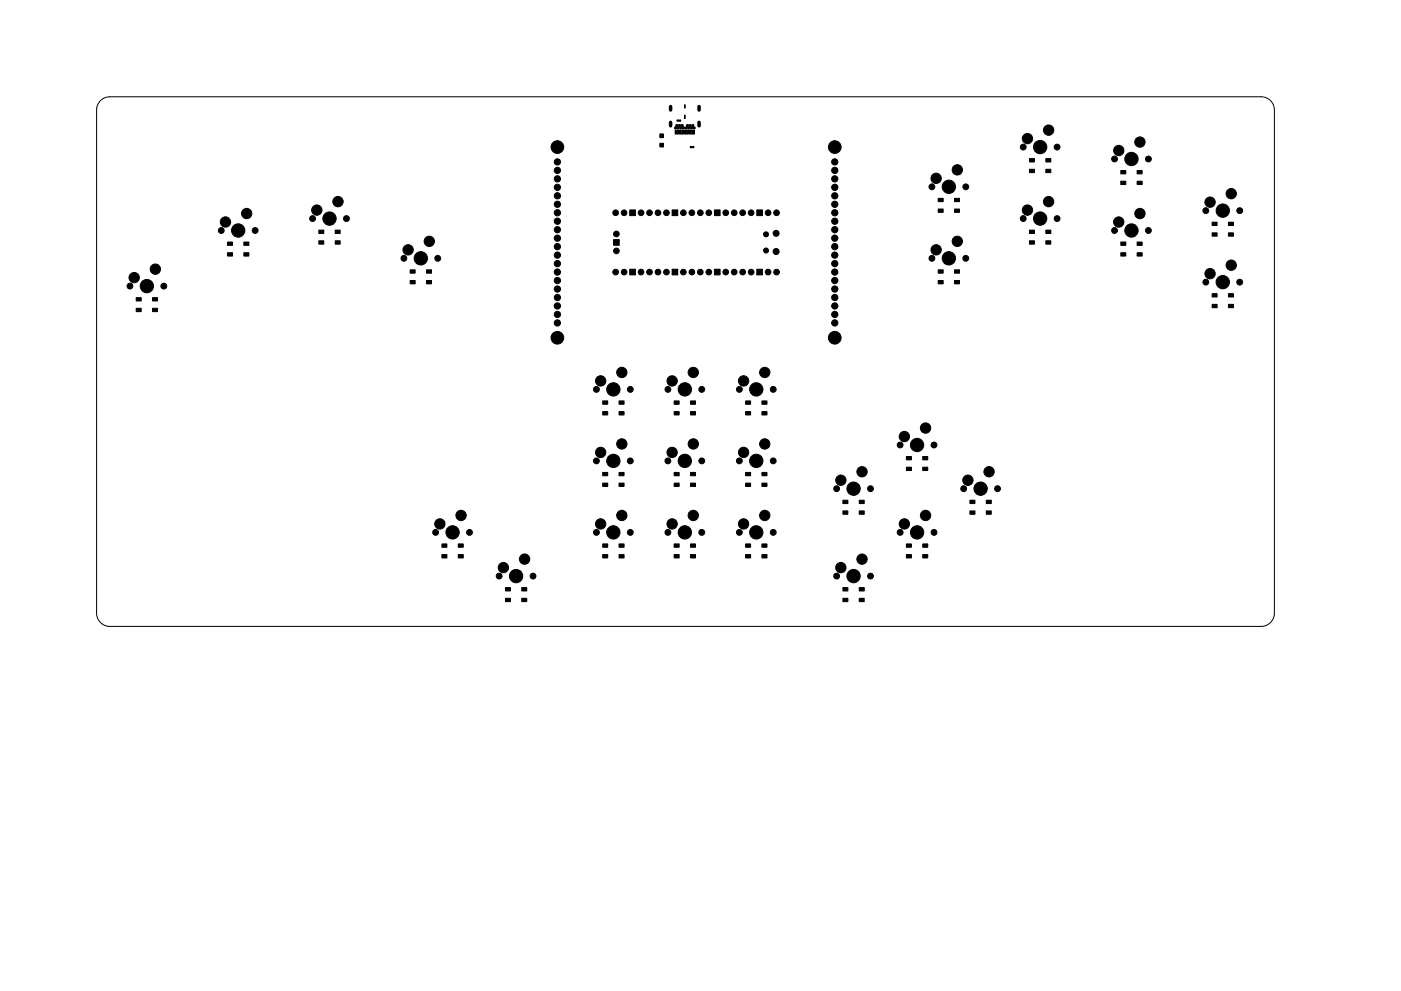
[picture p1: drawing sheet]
<svg xmlns="http://www.w3.org/2000/svg" width="420mm" height="297mm" viewBox="0 0 420 297" stroke-linecap="round" stroke-linejoin="round" font-family="sans-serif">
<path d="M30.1 30.2a4 4 0 0 1 2.8-1.2h345.3a4 4 0 0 1 4 4v150.8a4 4 0 0 1-4 4h-345.3a4 4 0 0 1-3.9-4v-150.8a4 4 0 0 1 1.1-2.8z" fill="none" stroke="#000" stroke-width=".3"/>
<g fill="#000" stroke="#000" stroke-width=".3">
<path d="M202.5 39h.3v1.2h-.3zM203.1 36h.4v.3h-.4zM203 39h.3v1.2h-.3zM203.7 36h.4v.3h-.4zM203.5 39h.3v1.2h-.3zM204 39h.3v1.2h-.3zM204.5 39h.3v1.2h-.3zM205 39h.3v1.2h-.3zM205.3 34.5h.2v1h-.2zM205.3 31.4h.2v1h-.2zM205.5 39h.3v1.2h-.3zM206 39h.3v1.2h-.3z"/>
<path d="M206.5 39h.3v1.2h-.3zM207 39h.3v1.2h-.3zM207.5 39h.3v1.2h-.3zM208 39h.3v1.2h-.3zM197.9 43h1.1v1.1h-1.1zM197.9 40.2h1.1v1.1h-1.1zM207 43.9h.4v.4h-.4zM207.7 43.9h.4v.4h-.4zM281.4 59.4h1.5v1h-1.5zM286.3 59.4h1.5v1h-1.5zM308.7 47.5h1.5v1h-1.5zM308.7 50.7h1.5v1h-1.5z"/>
<path d="M313.6 50.7h1.5v1h-1.5zM313.6 47.5h1.5v1h-1.5zM336.1 51.1h1.5v1h-1.5zM336.1 54.3h1.5v1h-1.5zM341 54.3h1.5v1h-1.5zM341 51.1h1.5v1h-1.5zM68.2 72.5h1.5v1h-1.5zM68.2 75.7h1.5v1h-1.5zM73.1 75.7h1.5v1h-1.5zM73.1 72.5h1.5v1h-1.5zM95.6 69h1.5v1h-1.5zM95.6 72.2h1.5v1h-1.5z"/>
<path d="M100.5 72.2h1.5v1h-1.5zM100.5 69h1.5v1h-1.5zM184 71.8h1.7v1.7h-1.7zM188.9 62.9h1.7v1.7h-1.7zM201.6 62.9h1.7v1.7h-1.7zM214.3 62.9h1.7v1.7h-1.7zM227 62.9h1.7v1.7h-1.7zM281.4 62.6h1.5v1h-1.5zM286.3 62.6h1.5v1h-1.5zM308.7 69h1.5v1h-1.5zM308.7 72.2h1.5v1h-1.5zM313.6 72.2h1.5v1h-1.5z"/>
<path d="M313.6 69h1.5v1h-1.5zM336.1 72.5h1.5v1h-1.5zM336.1 75.7h1.5v1h-1.5zM341 75.7h1.5v1h-1.5zM341 72.5h1.5v1h-1.5zM363.5 66.6h1.5v1h-1.5zM363.5 69.8h1.5v1h-1.5zM368.4 69.8h1.5v1h-1.5zM368.4 66.6h1.5v1h-1.5zM40.9 89.2h1.4v1h-1.4zM40.9 92.4h1.4v1h-1.4zM45.7 92.4h1.6v1h-1.6z"/>
<path d="M45.7 89.2h1.6v1h-1.6zM123 80.9h1.5v1h-1.5zM123 84.1h1.5v1h-1.5zM127.9 84.1h1.5v1h-1.5zM127.9 80.9h1.5v1h-1.5zM188.9 80.7h1.7v1.7h-1.7zM201.6 80.7h1.7v1.7h-1.7zM214.3 80.7h1.7v1.7h-1.7zM227 80.7h1.7v1.7h-1.7zM281.4 80.9h1.5v1h-1.5zM281.4 84.1h1.5v1h-1.5zM286.3 84.1h1.5v1h-1.5z"/>
<path d="M286.3 80.9h1.5v1h-1.5zM363.5 88h1.5v1h-1.5zM363.5 91.2h1.5v1h-1.5zM368.4 91.2h1.5v1h-1.5zM368.4 88h1.5v1h-1.5zM180.7 120.2h1.5v1h-1.5zM180.7 123.4h1.5v1h-1.5zM185.6 123.4h1.5v1h-1.5zM185.6 120.2h1.5v1h-1.5zM202.2 120.2h1.5v1h-1.5zM202.2 123.4h1.5v1h-1.5zM207.1 123.4h1.5v1h-1.5z"/>
<path d="M207.1 120.2h1.5v1h-1.5zM223.6 120.2h1.5v1h-1.5zM223.6 123.4h1.5v1h-1.5zM228.5 123.4h1.5v1h-1.5zM228.5 120.2h1.5v1h-1.5zM271.8 136.8h1.5v1h-1.5zM276.7 136.8h1.5v1h-1.5zM180.7 141.6h1.5v1h-1.5zM180.7 144.8h1.5v1h-1.5zM185.6 144.8h1.5v1h-1.5zM185.6 141.6h1.5v1h-1.5zM202.2 141.6h1.5v1h-1.5z"/>
<path d="M202.2 144.8h1.5v1h-1.5zM207.1 144.8h1.5v1h-1.5zM207.1 141.6h1.5v1h-1.5zM223.6 141.6h1.5v1h-1.5zM223.6 144.8h1.5v1h-1.5zM228.5 144.8h1.5v1h-1.5zM228.5 141.6h1.5v1h-1.5zM252.8 149.9h1.5v1h-1.5zM252.8 153.1h1.5v1h-1.5zM257.7 153.1h1.5v1h-1.5zM257.7 149.9h1.5v1h-1.5zM271.8 140h1.5v1h-1.5z"/>
<path d="M276.7 140h1.5v1h-1.5zM290.9 149.9h1.5v1h-1.5zM290.9 153.1h1.5v1h-1.5zM295.8 153.1h1.5v1h-1.5zM295.8 149.9h1.5v1h-1.5zM132.5 163h1.5v1h-1.5zM132.5 166.2h1.5v1h-1.5zM137.4 166.2h1.5v1h-1.5zM137.4 163h1.5v1h-1.5zM151.6 176.1h1.5v1h-1.5zM156.5 176.1h1.5v1h-1.5zM180.7 163h1.5v1h-1.5z"/>
<path d="M180.7 166.2h1.5v1h-1.5zM185.6 166.2h1.5v1h-1.5zM185.6 163h1.5v1h-1.5zM202.2 163h1.5v1h-1.5zM202.2 166.2h1.5v1h-1.5zM207.1 166.2h1.5v1h-1.5zM207.1 163h1.5v1h-1.5zM223.6 163h1.5v1h-1.5zM223.6 166.2h1.5v1h-1.5zM228.5 166.2h1.5v1h-1.5zM228.5 163h1.5v1h-1.5zM252.8 176.1h1.5v1h-1.5z"/>
<path d="M257.7 176.1h1.5v1h-1.5zM271.8 163h1.5v1h-1.5zM271.8 166.2h1.5v1h-1.5zM276.7 166.2h1.5v1h-1.5zM276.7 163h1.5v1h-1.5zM151.6 179.3h1.5v1h-1.5zM156.5 179.3h1.5v1h-1.5zM252.8 179.3h1.5v1h-1.5zM257.7 179.3h1.5v1h-1.5z"/>
<circle cx="202.6" cy="38.3" r=".33"/>
<circle cx="203" cy="37.6" r=".33"/>
<circle cx="203.4" cy="38.3" r=".32"/>
<circle cx="203.8" cy="37.6" r=".33"/>
<circle cx="204.2" cy="38.3" r=".33"/>
<circle cx="204.6" cy="37.6" r=".33"/>
<circle cx="205" cy="38.3" r=".32"/>
<circle cx="205.8" cy="38.3" r=".33"/>
<circle cx="206.2" cy="37.6" r=".33"/>
<circle cx="206.6" cy="38.3" r=".33"/>
<circle cx="207" cy="37.6" r=".33"/>
<circle cx="207.4" cy="38.3" r=".32"/>
<circle cx="207.8" cy="37.6" r=".33"/>
<circle cx="208.2" cy="38.3" r=".33"/>
<circle cx="314.5" cy="39" r="1.55"/>
<circle cx="167.2" cy="44.1" r="1.9"/>
<circle cx="167.2" cy="58.7" r=".94"/>
<circle cx="167.2" cy="53.6" r=".94"/>
<circle cx="167.2" cy="56.2" r=".94"/>
<circle cx="167.2" cy="48.5" r=".94"/>
<circle cx="167.2" cy="51.1" r=".94"/>
<circle cx="250.3" cy="44.1" r="1.9"/>
<circle cx="250.3" cy="58.7" r=".94"/>
<circle cx="250.3" cy="51.1" r=".94"/>
<circle cx="250.3" cy="53.6" r=".94"/>
<circle cx="250.3" cy="56.2" r=".94"/>
<circle cx="250.3" cy="48.5" r=".94"/>
<circle cx="279.5" cy="56" r=".87"/>
<circle cx="280.7" cy="53.5" r="1.55"/>
<circle cx="284.6" cy="56" r="2"/>
<circle cx="287.1" cy="50.9" r="1.55"/>
<circle cx="289.6" cy="56" r=".87"/>
<circle cx="306.9" cy="44.1" r=".87"/>
<circle cx="308.1" cy="41.5" r="1.55"/>
<circle cx="311.9" cy="44.1" r="2"/>
<circle cx="317" cy="44.1" r=".87"/>
<circle cx="334.2" cy="47.7" r=".88"/>
<circle cx="335.5" cy="45.1" r="1.55"/>
<circle cx="339.3" cy="47.7" r="2"/>
<circle cx="341.9" cy="42.6" r="1.55"/>
<circle cx="344.4" cy="47.7" r=".88"/>
<circle cx="369.3" cy="58.1" r="1.55"/>
<circle cx="66.4" cy="69.1" r=".87"/>
<circle cx="67.6" cy="66.5" r="1.55"/>
<circle cx="71.4" cy="69.1" r="2"/>
<circle cx="74" cy="64" r="1.55"/>
<circle cx="76.5" cy="69.1" r=".87"/>
<circle cx="93.7" cy="65.5" r=".87"/>
<circle cx="95" cy="63" r="1.55"/>
<circle cx="98.8" cy="65.5" r="2"/>
<circle cx="101.4" cy="60.4" r="1.55"/>
<circle cx="103.9" cy="65.5" r=".87"/>
<circle cx="121.1" cy="77.4" r=".87"/>
<circle cx="122.4" cy="74.9" r="1.55"/>
<circle cx="126.2" cy="77.4" r="2"/>
<circle cx="128.7" cy="72.3" r="1.55"/>
<circle cx="131.3" cy="77.4" r=".87"/>
<circle cx="167.2" cy="61.2" r=".94"/>
<circle cx="167.2" cy="63.8" r=".94"/>
<circle cx="167.2" cy="76.5" r=".94"/>
<circle cx="167.2" cy="79" r=".94"/>
<circle cx="167.2" cy="68.9" r=".94"/>
<circle cx="167.2" cy="66.3" r=".94"/>
<circle cx="167.2" cy="73.9" r=".94"/>
<circle cx="167.2" cy="71.4" r=".94"/>
<circle cx="184.6" cy="63.8" r=".85"/>
<circle cx="184.9" cy="75.2" r=".85"/>
<circle cx="184.9" cy="70.1" r=".85"/>
<circle cx="187.2" cy="63.8" r=".85"/>
<circle cx="192.2" cy="63.8" r=".85"/>
<circle cx="194.8" cy="63.8" r=".85"/>
<circle cx="197.3" cy="63.8" r=".85"/>
<circle cx="199.9" cy="63.8" r=".85"/>
<circle cx="204.9" cy="63.8" r=".85"/>
<circle cx="207.5" cy="63.8" r=".85"/>
<circle cx="210" cy="63.8" r=".85"/>
<circle cx="212.6" cy="63.8" r=".85"/>
<circle cx="217.6" cy="63.8" r=".85"/>
<circle cx="220.2" cy="63.8" r=".85"/>
<circle cx="222.7" cy="63.8" r=".85"/>
<circle cx="225.3" cy="63.8" r=".85"/>
<circle cx="229.7" cy="70.2" r=".75"/>
<circle cx="229.7" cy="75.1" r=".75"/>
<circle cx="230.3" cy="63.8" r=".85"/>
<circle cx="232.8" cy="69.9" r=".9"/>
<circle cx="232.8" cy="75.4" r=".9"/>
<circle cx="232.9" cy="63.8" r=".85"/>
<circle cx="250.3" cy="68.9" r=".94"/>
<circle cx="250.3" cy="76.5" r=".94"/>
<circle cx="250.3" cy="61.2" r=".94"/>
<circle cx="250.3" cy="66.3" r=".94"/>
<circle cx="250.3" cy="63.8" r=".94"/>
<circle cx="250.3" cy="71.4" r=".94"/>
<circle cx="250.3" cy="73.9" r=".94"/>
<circle cx="250.3" cy="79" r=".94"/>
<circle cx="279.5" cy="77.4" r=".87"/>
<circle cx="280.7" cy="74.9" r="1.55"/>
<circle cx="284.6" cy="77.4" r="2"/>
<circle cx="287.1" cy="72.3" r="1.55"/>
<circle cx="289.6" cy="77.4" r=".87"/>
<circle cx="306.9" cy="65.5" r=".87"/>
<circle cx="308.1" cy="63" r="1.55"/>
<circle cx="311.9" cy="65.5" r="2"/>
<circle cx="314.5" cy="60.4" r="1.55"/>
<circle cx="317" cy="65.5" r=".87"/>
<circle cx="334.2" cy="69.1" r=".88"/>
<circle cx="335.5" cy="66.5" r="1.55"/>
<circle cx="339.3" cy="69.1" r="2"/>
<circle cx="341.9" cy="64" r="1.55"/>
<circle cx="344.4" cy="69.1" r=".88"/>
<circle cx="361.6" cy="63.1" r=".88"/>
<circle cx="362.9" cy="60.6" r="1.55"/>
<circle cx="366.7" cy="63.1" r="2"/>
<circle cx="369.3" cy="79.5" r="1.55"/>
<circle cx="371.8" cy="63.1" r=".88"/>
<circle cx="39" cy="85.8" r=".87"/>
<circle cx="40.2" cy="83.2" r="1.55"/>
<circle cx="44" cy="85.8" r="2"/>
<circle cx="46.6" cy="80.7" r="1.55"/>
<circle cx="49.1" cy="85.8" r=".87"/>
<circle cx="167.2" cy="89.2" r=".94"/>
<circle cx="167.2" cy="86.6" r=".94"/>
<circle cx="167.2" cy="84.1" r=".94"/>
<circle cx="167.2" cy="94.3" r=".94"/>
<circle cx="167.2" cy="96.8" r=".94"/>
<circle cx="167.2" cy="81.6" r=".94"/>
<circle cx="167.2" cy="91.7" r=".94"/>
<circle cx="184.6" cy="81.6" r=".85"/>
<circle cx="187.2" cy="81.6" r=".85"/>
<circle cx="192.2" cy="81.6" r=".85"/>
<circle cx="194.8" cy="81.6" r=".85"/>
<circle cx="197.3" cy="81.6" r=".85"/>
<circle cx="199.9" cy="81.6" r=".85"/>
<circle cx="204.9" cy="81.6" r=".85"/>
<circle cx="207.5" cy="81.6" r=".85"/>
<circle cx="210" cy="81.6" r=".85"/>
<circle cx="212.6" cy="81.6" r=".85"/>
<circle cx="217.6" cy="81.6" r=".85"/>
<circle cx="220.2" cy="81.6" r=".85"/>
<circle cx="222.7" cy="81.6" r=".85"/>
<circle cx="225.3" cy="81.6" r=".85"/>
<circle cx="230.3" cy="81.6" r=".85"/>
<circle cx="232.9" cy="81.6" r=".85"/>
<circle cx="250.3" cy="81.6" r=".94"/>
<circle cx="250.3" cy="84.1" r=".94"/>
<circle cx="250.3" cy="86.6" r=".94"/>
<circle cx="250.3" cy="91.7" r=".94"/>
<circle cx="250.3" cy="89.2" r=".94"/>
<circle cx="250.3" cy="96.8" r=".94"/>
<circle cx="250.3" cy="94.3" r=".94"/>
<circle cx="361.6" cy="84.6" r=".88"/>
<circle cx="362.9" cy="82" r="1.55"/>
<circle cx="366.7" cy="84.6" r="2"/>
<circle cx="371.8" cy="84.6" r=".88"/>
<circle cx="167.2" cy="101.2" r="1.9"/>
<circle cx="178.9" cy="116.7" r=".87"/>
<circle cx="180.1" cy="114.2" r="1.55"/>
<circle cx="183.9" cy="116.7" r="2"/>
<circle cx="186.5" cy="111.6" r="1.55"/>
<circle cx="189" cy="116.7" r=".87"/>
<circle cx="200.3" cy="116.7" r=".87"/>
<circle cx="201.6" cy="114.2" r="1.55"/>
<circle cx="205.4" cy="116.7" r="2"/>
<circle cx="207.9" cy="111.6" r="1.55"/>
<circle cx="210.5" cy="116.7" r=".87"/>
<circle cx="221.7" cy="116.7" r=".87"/>
<circle cx="223" cy="114.2" r="1.55"/>
<circle cx="226.8" cy="116.7" r="2"/>
<circle cx="229.4" cy="111.6" r="1.55"/>
<circle cx="231.9" cy="116.7" r=".87"/>
<circle cx="250.3" cy="101.2" r="1.9"/>
<circle cx="178.9" cy="138.1" r=".87"/>
<circle cx="180.1" cy="135.6" r="1.55"/>
<circle cx="183.9" cy="138.1" r="2"/>
<circle cx="186.5" cy="133.1" r="1.55"/>
<circle cx="189" cy="138.1" r=".87"/>
<circle cx="200.3" cy="138.1" r=".87"/>
<circle cx="201.6" cy="135.6" r="1.55"/>
<circle cx="205.4" cy="138.1" r="2"/>
<circle cx="207.9" cy="133.1" r="1.55"/>
<circle cx="210.5" cy="138.1" r=".87"/>
<circle cx="221.7" cy="138.1" r=".87"/>
<circle cx="223" cy="135.6" r="1.55"/>
<circle cx="226.8" cy="138.1" r="2"/>
<circle cx="229.4" cy="133.1" r="1.55"/>
<circle cx="231.9" cy="138.1" r=".87"/>
<circle cx="270" cy="133.4" r=".87"/>
<circle cx="271.2" cy="130.8" r="1.55"/>
<circle cx="275" cy="133.4" r="2"/>
<circle cx="277.6" cy="128.3" r="1.55"/>
<circle cx="280.1" cy="133.4" r=".87"/>
<circle cx="130.6" cy="159.6" r=".87"/>
<circle cx="131.9" cy="157" r="1.55"/>
<circle cx="135.7" cy="159.6" r="2"/>
<circle cx="138.3" cy="154.5" r="1.55"/>
<circle cx="140.8" cy="159.6" r=".87"/>
<circle cx="178.9" cy="159.6" r=".87"/>
<circle cx="180.1" cy="157" r="1.55"/>
<circle cx="183.9" cy="159.6" r="2"/>
<circle cx="186.5" cy="154.5" r="1.55"/>
<circle cx="189" cy="159.6" r=".87"/>
<circle cx="200.3" cy="159.6" r=".87"/>
<circle cx="201.6" cy="157" r="1.55"/>
<circle cx="205.4" cy="159.6" r="2"/>
<circle cx="207.9" cy="154.5" r="1.55"/>
<circle cx="210.5" cy="159.6" r=".87"/>
<circle cx="221.7" cy="159.6" r=".87"/>
<circle cx="223" cy="157" r="1.55"/>
<circle cx="226.8" cy="159.6" r="2"/>
<circle cx="229.4" cy="154.5" r="1.55"/>
<circle cx="231.9" cy="159.6" r=".87"/>
<circle cx="250.9" cy="146.5" r=".87"/>
<circle cx="252.2" cy="143.9" r="1.55"/>
<circle cx="256" cy="146.5" r="2"/>
<circle cx="258.5" cy="141.4" r="1.55"/>
<circle cx="261.1" cy="146.5" r=".87"/>
<circle cx="270" cy="159.6" r=".87"/>
<circle cx="271.2" cy="157" r="1.55"/>
<circle cx="275" cy="159.6" r="2"/>
<circle cx="277.6" cy="154.5" r="1.55"/>
<circle cx="280.1" cy="159.6" r=".87"/>
<circle cx="289" cy="146.5" r=".87"/>
<circle cx="290.3" cy="143.9" r="1.55"/>
<circle cx="294.1" cy="146.5" r="2"/>
<circle cx="296.6" cy="141.4" r="1.55"/>
<circle cx="299.2" cy="146.5" r=".87"/>
<circle cx="149.7" cy="172.7" r=".87"/>
<circle cx="151" cy="170.1" r="1.55"/>
<circle cx="154.8" cy="172.7" r="2"/>
<circle cx="157.3" cy="167.6" r="1.55"/>
<circle cx="159.9" cy="172.7" r=".87"/>
<circle cx="250.9" cy="172.7" r=".87"/>
<circle cx="252.2" cy="170.1" r="1.55"/>
<circle cx="256" cy="172.7" r="2"/>
<circle cx="258.5" cy="167.6" r="1.55"/>
<circle cx="261.1" cy="172.7" r=".87"/>
</g>
<path d="M201.1 31.9v1.1M201.1 36.7v1M209.7 31.9v1.1M209.7 36.7v1" fill="none" stroke="#000" stroke-width="1.1"/>
</svg>
